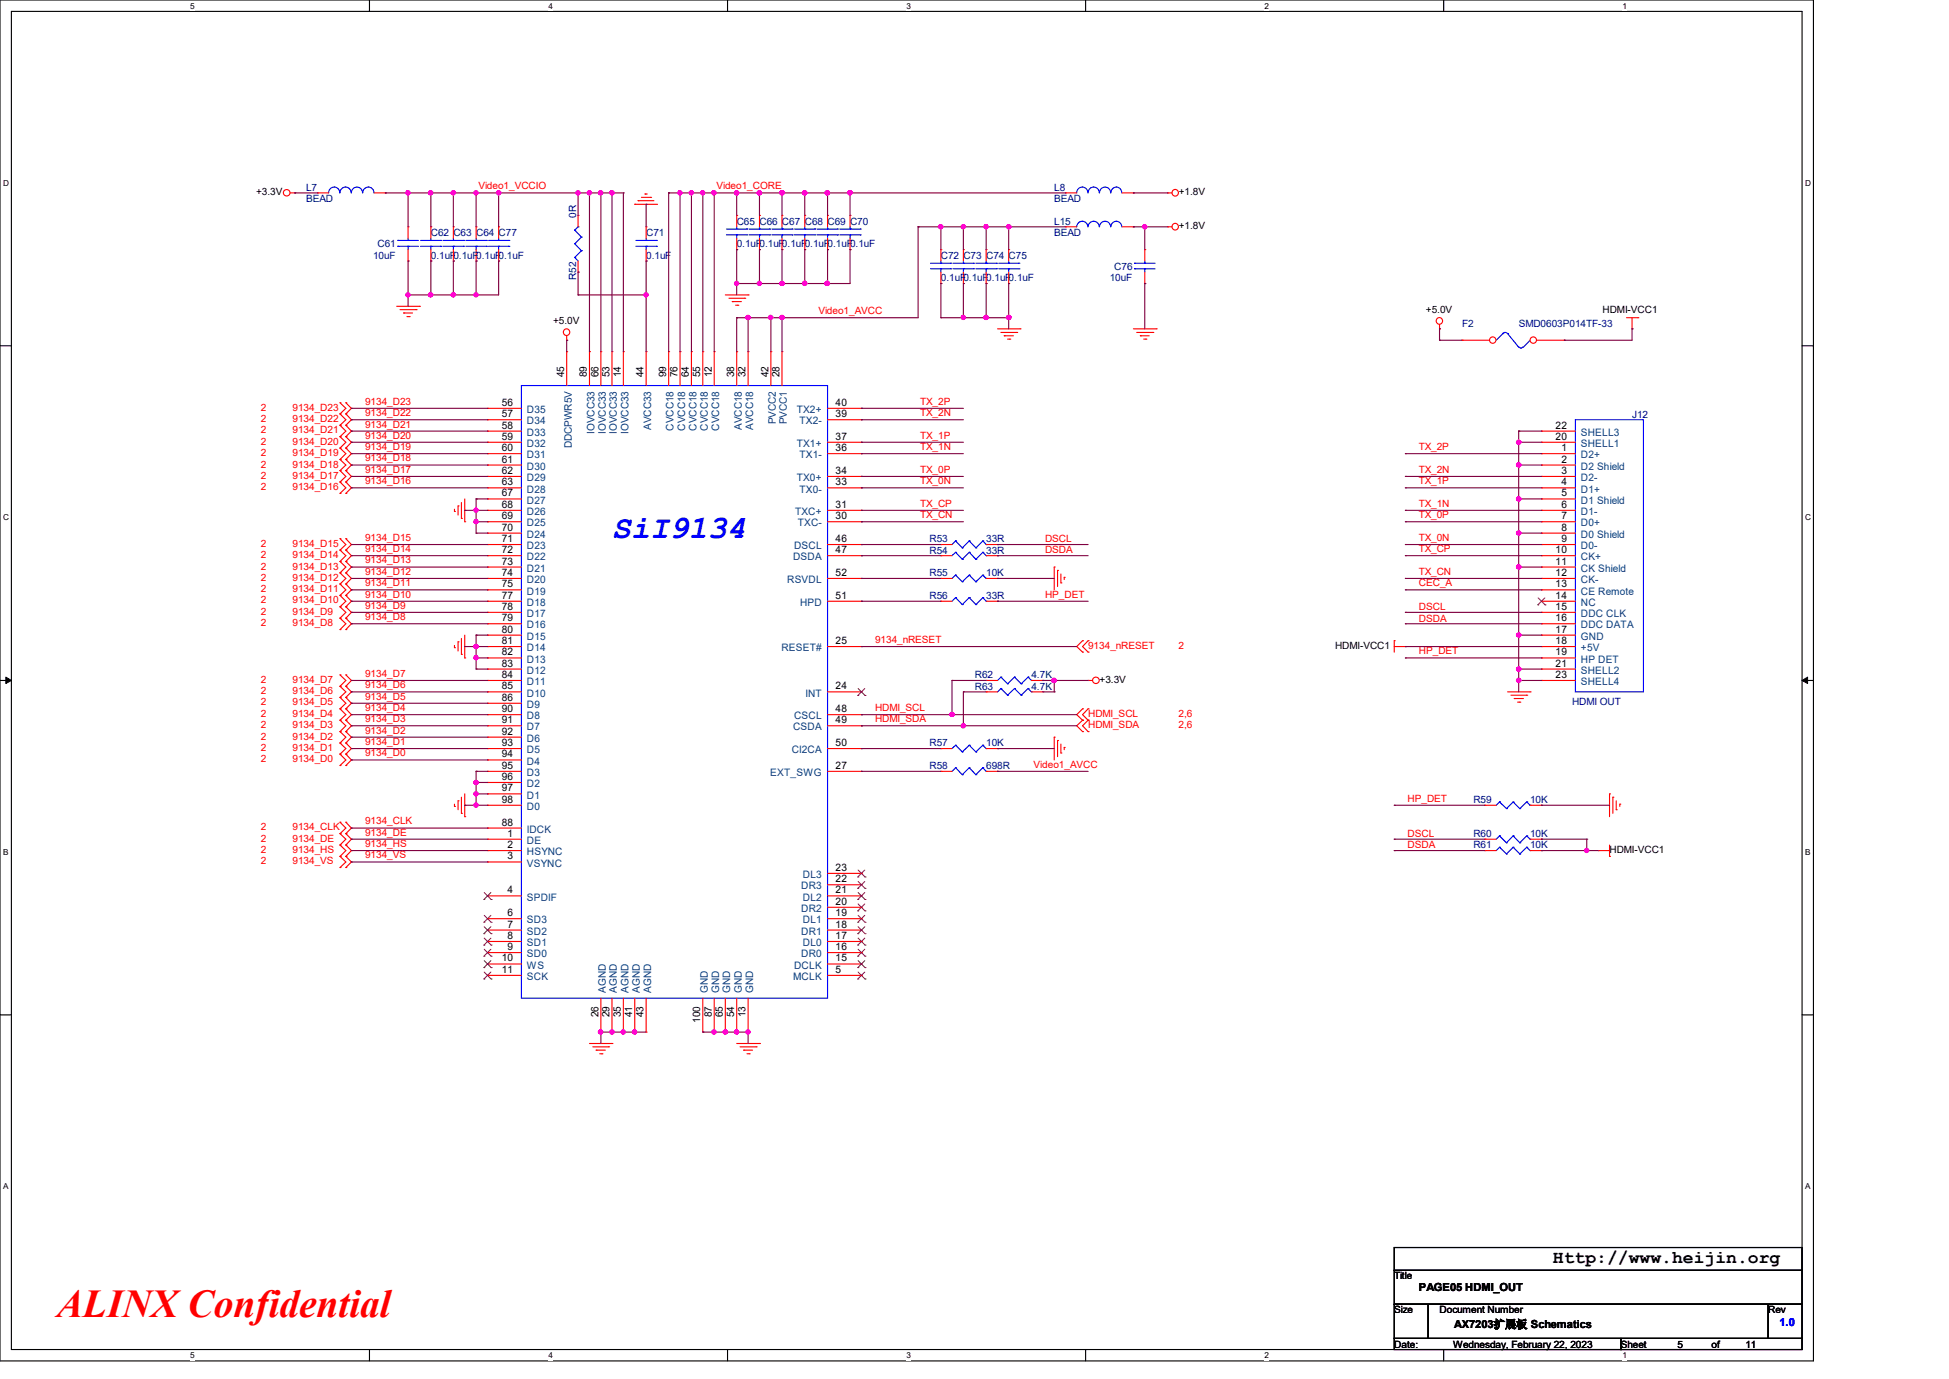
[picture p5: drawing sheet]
<svg xmlns="http://www.w3.org/2000/svg" width="297mm" height="210mm" viewBox="0 0 297 210" stroke-linecap="round" stroke-linejoin="round" font-family="sans-serif">
<defs><g id="words">
<text font-size="6" fill="#f00" x="8.6" y="200.6">ALINX Confidential</text>
<text font-size="5" fill="#00f" x="93.3" y="82">SiI9134</text>
<text font-size="2.8" x="236.6" y="192.3">Http://www.heijin.org</text>
<g font-size="1.7">
<text x="216.2" y="196.6">PAGE05 HDMI_OUT</text>
<text x="221.6" y="202.3">AX7203扩展板 Schematics</text>
</g>
<text font-size="1.7" fill="#00f" x="271.2" y="201.9">1.0</text>
<g font-size="1.6">
<text x="86" y="57.5" transform="rotate(-90 86 57.5)">45</text>
<text x="89.4" y="57.5" transform="rotate(-90 89.4 57.5)">89</text>
<text x="91.2" y="57.5" transform="rotate(-90 91.2 57.5)">66</text>
<text x="92.9" y="57.5" transform="rotate(-90 92.9 57.5)">53</text>
<text x="94.6" y="57.5" transform="rotate(-90 94.6 57.5)">14</text>
<text x="98.1" y="57.5" transform="rotate(-90 98.1 57.5)">44</text>
<text x="101.5" y="57.5" transform="rotate(-90 101.5 57.5)">99</text>
<text x="103.2" y="57.5" transform="rotate(-90 103.2 57.5)">76</text>
<text x="105" y="57.5" transform="rotate(-90 105 57.5)">64</text>
<text x="106.7" y="57.5" transform="rotate(-90 106.7 57.5)">55</text>
<text x="108.5" y="57.5" transform="rotate(-90 108.5 57.5)">12</text>
<text x="111.9" y="57.5" transform="rotate(-90 111.9 57.5)">38</text>
<text x="113.6" y="57.5" transform="rotate(-90 113.6 57.5)">32</text>
<text x="117.1" y="57.5" transform="rotate(-90 117.1 57.5)">42</text>
<text x="118.8" y="57.5" transform="rotate(-90 118.8 57.5)">28</text>
<text x="76.5" y="61.8">56</text>
<text x="76.5" y="63.5">57</text>
<text x="76.5" y="65.3">58</text>
<text x="127.3" y="61.8">40</text>
<text x="127.3" y="63.5">39</text>
<text x="237.1" y="65.3">22</text>
<text x="76.5" y="67">59</text>
<text x="76.5" y="68.7">60</text>
<text x="76.5" y="70.4">61</text>
<text x="127.3" y="67">37</text>
<text x="127.3" y="68.7">36</text>
<text x="237.1" y="67">20</text>
<text x="238" y="68.7">1</text>
<text x="238" y="70.4">2</text>
<text x="76.5" y="72.2">62</text>
<text x="76.5" y="73.9">63</text>
<text x="76.5" y="75.6">67</text>
<text x="76.5" y="77.3">68</text>
<text x="127.3" y="72.2">34</text>
<text x="127.3" y="73.9">33</text>
<text x="127.3" y="77.3">31</text>
<text x="238" y="72.2">3</text>
<text x="238" y="73.9">4</text>
<text x="238" y="75.6">5</text>
<text x="238" y="77.3">6</text>
<text x="76.5" y="79.1">69</text>
<text x="76.5" y="80.8">70</text>
<text x="76.5" y="82.5">71</text>
<text x="127.3" y="82.5">46</text>
<text x="127.3" y="79.1">30</text>
<text x="238" y="79.1">7</text>
<text x="238" y="80.8">8</text>
<text x="238" y="82.5">9</text>
<text x="76.5" y="84.2">72</text>
<text x="76.5" y="86">73</text>
<text x="76.5" y="87.7">74</text>
<text x="76.5" y="89.4">75</text>
<text x="127.3" y="84.2">47</text>
<text x="127.3" y="87.7">52</text>
<text x="237.1" y="84.2">10</text>
<text x="237.1" y="86">11</text>
<text x="237.1" y="87.7">12</text>
<text x="237.1" y="89.4">13</text>
<text x="76.5" y="91.2">77</text>
<text x="76.5" y="92.9">78</text>
<text x="76.5" y="94.6">79</text>
<text x="127.3" y="91.2">51</text>
<text x="237.1" y="91.2">14</text>
<text x="237.1" y="92.9">15</text>
<text x="237.1" y="94.6">16</text>
<text x="76.5" y="96.3">80</text>
<text x="76.5" y="98.1">81</text>
<text x="76.5" y="99.8">82</text>
<text x="76.5" y="101.5">83</text>
<text x="127.3" y="98.1">25</text>
<text x="237.1" y="101.5">21</text>
<text x="237.1" y="96.3">17</text>
<text x="237.1" y="98.1">18</text>
<text x="237.1" y="99.8">19</text>
<text x="76.5" y="103.2">84</text>
<text x="76.5" y="105">85</text>
<text x="76.5" y="106.7">86</text>
<text x="127.3" y="105">24</text>
<text x="237.1" y="103.2">23</text>
<text x="76.5" y="108.5">90</text>
<text x="76.5" y="110.1">91</text>
<text x="76.5" y="111.9">92</text>
<text x="76.5" y="113.6">93</text>
<text x="127.3" y="113.6">50</text>
<text x="127.3" y="110.1">49</text>
<text x="127.3" y="108.5">48</text>
<text x="76.5" y="115.4">94</text>
<text x="76.5" y="117.1">95</text>
<text x="76.5" y="118.8">96</text>
<text x="127.3" y="117.1">27</text>
<text x="76.5" y="125.7">88</text>
<text x="76.5" y="120.5">97</text>
<text x="76.5" y="122.3">98</text>
<text x="77.3" y="130.9">3</text>
<text x="77.3" y="129.2">2</text>
<text x="77.3" y="127.4">1</text>
<text x="77.3" y="136.1">4</text>
<text x="127.3" y="132.6">23</text>
<text x="127.3" y="134.4">22</text>
<text x="127.3" y="136.1">21</text>
<text x="127.3" y="137.8">20</text>
<text x="77.3" y="143">8</text>
<text x="77.3" y="141.3">7</text>
<text x="77.3" y="139.5">6</text>
<text x="127.3" y="139.5">19</text>
<text x="127.3" y="141.3">18</text>
<text x="127.3" y="143">17</text>
<text x="76.5" y="148.2">11</text>
<text x="76.5" y="146.4">10</text>
<text x="77.3" y="144.7">9</text>
<text x="127.3" y="144.7">16</text>
<text x="127.3" y="146.4">15</text>
<text x="127.3" y="148.2">5</text>
<text x="91.2" y="154.9" transform="rotate(-90 91.2 154.9)">26</text>
<text x="92.9" y="154.9" transform="rotate(-90 92.9 154.9)">29</text>
<text x="94.6" y="154.9" transform="rotate(-90 94.6 154.9)">35</text>
<text x="96.3" y="154.9" transform="rotate(-90 96.3 154.9)">41</text>
<text x="98.1" y="154.9" transform="rotate(-90 98.1 154.9)">43</text>
<text x="106.7" y="155.8" transform="rotate(-90 106.7 155.8)">100</text>
<text x="108.5" y="154.9" transform="rotate(-90 108.5 154.9)">87</text>
<text x="110.1" y="154.9" transform="rotate(-90 110.1 154.9)">65</text>
<text x="111.9" y="154.9" transform="rotate(-90 111.9 154.9)">54</text>
<text x="113.6" y="154.9" transform="rotate(-90 113.6 154.9)">13</text>
</g>
<g font-size="1.6" fill="#004080">
<text x="80.3" y="62.9">D35</text>
<text x="80.3" y="64.6">D34</text>
<text x="99.2" y="65.5" transform="rotate(-90 99.2 65.5)">AVCC33</text>
<text x="102.7" y="65.6" transform="rotate(-90 102.7 65.6)">CVCC18</text>
<text x="104.4" y="65.6" transform="rotate(-90 104.4 65.6)">CVCC18</text>
<text x="106.1" y="65.6" transform="rotate(-90 106.1 65.6)">CVCC18</text>
<text x="107.9" y="65.6" transform="rotate(-90 107.9 65.6)">CVCC18</text>
<text x="109.6" y="65.6" transform="rotate(-90 109.6 65.6)">CVCC18</text>
<text x="113" y="65.5" transform="rotate(-90 113 65.5)">AVCC18</text>
<text x="114.8" y="65.5" transform="rotate(-90 114.8 65.5)">AVCC18</text>
<text x="118.2" y="64.6" transform="rotate(-90 118.2 64.6)">PVCC2</text>
<text x="119.9" y="64.6" transform="rotate(-90 119.9 64.6)">PVCC1</text>
<text x="121.4" y="62.9">TX2+</text>
<text x="121.8" y="64.6">TX2-</text>
<text x="80.3" y="66.4">D33</text>
<text x="80.3" y="68.1">D32</text>
<text x="80.3" y="69.8">D31</text>
<text x="80.3" y="71.5">D30</text>
<text x="87.1" y="68.3" transform="rotate(-90 87.1 68.3)">DDCPWR5V</text>
<text x="90.6" y="66.1" transform="rotate(-90 90.6 66.1)">IOVCC33</text>
<text x="92.3" y="66.1" transform="rotate(-90 92.3 66.1)">IOVCC33</text>
<text x="94" y="66.1" transform="rotate(-90 94 66.1)">IOVCC33</text>
<text x="95.8" y="66.1" transform="rotate(-90 95.8 66.1)">IOVCC33</text>
<text x="121.4" y="68.1">TX1+</text>
<text x="121.8" y="69.8">TX1-</text>
<text x="240.9" y="68.1">SHELL1</text>
<text x="240.9" y="69.8">D2+</text>
<text x="240.9" y="71.5">D2 Shield</text>
<text x="240.9" y="66.4">SHELL3</text>
<text x="80.3" y="73.3">D29</text>
<text x="80.3" y="75">D28</text>
<text x="80.3" y="76.7">D27</text>
<text x="121.4" y="73.3">TX0+</text>
<text x="121.8" y="75">TX0-</text>
<text x="240.9" y="73.3">D2-</text>
<text x="240.9" y="75">D1+</text>
<text x="240.9" y="76.7">D1 Shield</text>
<text x="80.3" y="78.4">D26</text>
<text x="80.3" y="80.2">D25</text>
<text x="80.3" y="81.9">D24</text>
<text x="80.3" y="83.6">D23</text>
<text x="121" y="83.6">DSCL</text>
<text x="121.2" y="78.4">TXC+</text>
<text x="121.6" y="80.2">TXC-</text>
<text x="240.9" y="78.4">D1-</text>
<text x="240.9" y="80.2">D0+</text>
<text x="240.9" y="81.9">D0 Shield</text>
<text x="240.9" y="83.6">D0-</text>
<text x="80.3" y="85.3">D22</text>
<text x="80.3" y="87.1">D21</text>
<text x="80.3" y="88.8">D20</text>
<text x="120" y="88.8">RSVDL</text>
<text x="120.9" y="85.3">DSDA</text>
<text x="240.9" y="85.3">CK+</text>
<text x="240.9" y="87.1">CK Shield</text>
<text x="240.9" y="88.8">CK-</text>
<text x="80.3" y="90.5">D19</text>
<text x="80.3" y="92.3">D18</text>
<text x="80.3" y="94">D17</text>
<text x="80.3" y="95.7">D16</text>
<text x="121.9" y="92.3">HPD</text>
<text x="240.9" y="90.5">CE Remote</text>
<text x="240.9" y="92.3">NC</text>
<text x="240.9" y="94">DDC CLK</text>
<text x="240.9" y="95.7">DDC DATA</text>
<text x="80.3" y="97.4">D15</text>
<text x="80.3" y="99.2">D14</text>
<text x="80.3" y="100.9">D13</text>
<text x="119.1" y="99.2">RESET#</text>
<text x="240.9" y="97.4">GND</text>
<text x="240.9" y="99.2">+5V</text>
<text x="240.9" y="100.9">HP DET</text>
<text x="80.3" y="102.6">D12</text>
<text x="80.3" y="104.3">D11</text>
<text x="80.3" y="106.1">D10</text>
<text x="80.3" y="107.8">D9</text>
<text x="122.8" y="106.1">INT</text>
<text x="240.9" y="102.6">SHELL2</text>
<text x="240.9" y="104.3">SHELL4</text>
<text x="80.3" y="109.6">D8</text>
<text x="80.3" y="111.2">D7</text>
<text x="80.3" y="113">D6</text>
<text x="120.9" y="111.2">CSDA</text>
<text x="121" y="109.6">CSCL</text>
<text x="80.3" y="114.7">D5</text>
<text x="80.3" y="116.5">D4</text>
<text x="80.3" y="118.2">D3</text>
<text x="80.3" y="119.9">D2</text>
<text x="117.4" y="118.2">EXT_SWG</text>
<text x="120.6" y="114.7">CI2CA</text>
<text x="80.3" y="121.6">D1</text>
<text x="80.3" y="123.4">D0</text>
<text x="80.3" y="132">VSYNC</text>
<text x="80.3" y="130.3">HSYNC</text>
<text x="80.3" y="128.5">DE</text>
<text x="80.3" y="126.8">IDCK</text>
<text x="80.3" y="137.2">SPDIF</text>
<text x="122.1" y="135.5">DR3</text>
<text x="122.3" y="133.7">DL3</text>
<text x="122.3" y="137.2">DL2</text>
<text x="80.3" y="142.4">SD2</text>
<text x="80.3" y="140.6">SD3</text>
<text x="122.1" y="138.9">DR2</text>
<text x="122.1" y="142.4">DR1</text>
<text x="122.3" y="140.6">DL1</text>
<text x="80.3" y="149.3">SCK</text>
<text x="80.3" y="147.5">WS</text>
<text x="80.3" y="145.8">SD0</text>
<text x="80.3" y="144.1">SD1</text>
<text x="120.9" y="149.3">MCLK</text>
<text x="121" y="147.5">DCLK</text>
<text x="122.1" y="145.8">DR0</text>
<text x="122.3" y="144.1">DL0</text>
<text x="92.3" y="151.2" transform="rotate(-90 92.3 151.2)">AGND</text>
<text x="94" y="151.2" transform="rotate(-90 94 151.2)">AGND</text>
<text x="95.8" y="151.2" transform="rotate(-90 95.8 151.2)">AGND</text>
<text x="97.5" y="151.2" transform="rotate(-90 97.5 151.2)">AGND</text>
<text x="99.2" y="151.2" transform="rotate(-90 99.2 151.2)">AGND</text>
<text x="107.9" y="151.2" transform="rotate(-90 107.9 151.2)">GND</text>
<text x="109.6" y="151.2" transform="rotate(-90 109.6 151.2)">GND</text>
<text x="111.3" y="151.2" transform="rotate(-90 111.3 151.2)">GND</text>
<text x="113" y="151.2" transform="rotate(-90 113 151.2)">GND</text>
<text x="114.8" y="151.2" transform="rotate(-90 114.8 151.2)">GND</text>
</g>
<g font-size="1.5">
<text x="39" y="29.7">+3.3V</text>
<text x="179.6" y="29.7">+1.8V</text>
<text x="179.6" y="34.9">+1.8V</text>
<text x="217.3" y="47.7">+5.0V</text>
<text x="244.2" y="47.7">HDMI-VCC1</text>
<text x="84.3" y="49.4">+5.0V</text>
<text x="203.5" y="98.8">HDMI-VCC1</text>
<text x="167.6" y="104">+3.3V</text>
<text x="245.3" y="129.9">HDMI-VCC1</text>
<text x="212.5" y="194.9">Title</text>
<text x="212.5" y="200">Size</text>
<text x="219.4" y="200">Document Number</text>
<text x="269.4" y="200">Rev</text>
<text x="212.5" y="205.2">Date:</text>
<text x="221.4" y="205.2">Wednesday, February 22, 2023</text>
<text x="247" y="205.2">Sheet</text>
<text x="255.6" y="205.2">5</text>
<text x="260.8" y="205.2">of</text>
<text x="266" y="205.2">11</text>
</g>
<g font-size="1.5" fill="#000080">
<text x="46.7" y="29">L7</text>
<text x="160.7" y="29">L8</text>
<text x="46.7" y="30.8">BEAD</text>
<text x="65.7" y="35.9">C62 C63 C64 C77</text>
<text x="87.8" y="33.2" transform="rotate(-90 87.8 33.2)">0R</text>
<text x="98.5" y="35.9">C71</text>
<text x="112.3" y="34.2">C65 C66 C67 C68 C69 C70</text>
<text x="160.7" y="34.2">L15</text>
<text x="160.7" y="35.9">BEAD</text>
<text x="160.7" y="30.8">BEAD</text>
<text x="56.9" y="39.4">10uF</text>
<text x="57.5" y="37.7">C61</text>
<text x="65.7" y="39.4">0.1uF0.1uF0.1uF0.1uF</text>
<text x="98.5" y="39.4">0.1uF</text>
<text x="112.3" y="37.7">0.1uF0.1uF0.1uF0.1uF0.1uF0.1uF</text>
<text x="143.4" y="39.4">C72 C73 C74 C75</text>
<text x="169.8" y="41.1">C76</text>
<text x="87.8" y="42.7" transform="rotate(-90 87.8 42.7)">R52</text>
<text x="143.4" y="42.8">0.1uF0.1uF0.1uF0.1uF</text>
<text x="169.1" y="42.8">10uF</text>
<text x="222.8" y="49.8">F2</text>
<text x="231.4" y="49.8">SMD0603P014TF-33</text>
<text x="248.7" y="63.6">J12</text>
<text x="141.6" y="82.6">R53</text>
<text x="150.3" y="82.6">33R</text>
<text x="141.6" y="87.8">R55</text>
<text x="141.6" y="84.3">R54</text>
<text x="150.3" y="87.8">10K</text>
<text x="150.3" y="84.3">33R</text>
<text x="141.6" y="91.2">R56</text>
<text x="150.3" y="91.2">33R</text>
<text x="148.5" y="103.3">R62</text>
<text x="148.5" y="105">R63</text>
<text x="157.2" y="103.3">4.7K</text>
<text x="157.2" y="105">4.7K</text>
<text x="239.6" y="107.4">HDMI OUT</text>
<text x="141.6" y="113.7">R57</text>
<text x="150.3" y="113.7">10K</text>
<text x="141.6" y="117.1">R58</text>
<text x="150.3" y="117.1">698R</text>
<text x="224.5" y="122.3">R59</text>
<text x="233.2" y="122.3">10K</text>
<text x="224.5" y="127.5">R60</text>
<text x="224.5" y="129.2">R61</text>
<text x="233.2" y="127.5">10K</text>
<text x="233.2" y="129.2">10K</text>
</g>
<g font-size="1.5" fill="#f00">
<text x="72.9" y="28.8">Video1_VCCIO</text>
<text x="109.2" y="28.8">Video1_CORE</text>
<text x="124.7" y="47.8">Video1_AVCC</text>
<text x="39.8" y="62.6">2</text>
<text x="39.8" y="64.3">2</text>
<text x="39.8" y="66">2</text>
<text x="44.6" y="62.6">9134_D23</text>
<text x="44.6" y="64.3">9134_D22</text>
<text x="44.6" y="66">9134_D21</text>
<text x="55.6" y="65.1">9134_D21</text>
<text x="55.6" y="61.6">9134_D23</text>
<text x="55.6" y="63.4">9134_D22</text>
<text x="140.2" y="61.6">TX_2P</text>
<text x="140.2" y="63.4">TX_2N</text>
<text x="39.8" y="67.7">2</text>
<text x="39.8" y="69.5">2</text>
<text x="39.8" y="71.2">2</text>
<text x="44.6" y="67.7">9134_D20</text>
<text x="44.6" y="69.5">9134_D19</text>
<text x="44.6" y="71.2">9134_D18</text>
<text x="55.6" y="66.8">9134_D20</text>
<text x="55.6" y="70.3">9134_D18</text>
<text x="55.6" y="68.5">9134_D19</text>
<text x="140.2" y="66.8">TX_1P</text>
<text x="140.2" y="68.5">TX_1N</text>
<text x="216.2" y="68.5">TX_2P</text>
<text x="39.8" y="72.9">2</text>
<text x="39.8" y="74.6">2</text>
<text x="44.6" y="72.9">9134_D17</text>
<text x="44.6" y="74.6">9134_D16</text>
<text x="55.6" y="72">9134_D17</text>
<text x="55.6" y="73.7">9134_D16</text>
<text x="140.2" y="72">TX_0P</text>
<text x="140.2" y="73.7">TX_0N</text>
<text x="140.2" y="77.2">TX_CP</text>
<text x="216.2" y="72">TX_2N</text>
<text x="216.2" y="73.7">TX_1P</text>
<text x="216.2" y="77.2">TX_1N</text>
<text x="39.8" y="83.3">2</text>
<text x="44.6" y="83.3">9134_D15</text>
<text x="55.6" y="82.4">9134_D15</text>
<text x="140.2" y="78.9">TX_CN</text>
<text x="159.3" y="82.6">DSCL</text>
<text x="216.2" y="78.9">TX_0P</text>
<text x="216.2" y="82.4">TX_0N</text>
<text x="39.8" y="85">2</text>
<text x="39.8" y="86.7">2</text>
<text x="39.8" y="88.5">2</text>
<text x="44.6" y="85">9134_D14</text>
<text x="44.6" y="86.7">9134_D13</text>
<text x="44.6" y="88.5">9134_D12</text>
<text x="55.6" y="85.8">9134_D13</text>
<text x="55.6" y="87.5">9134_D12</text>
<text x="55.6" y="89.3">9134_D11</text>
<text x="55.6" y="84.1">9134_D14</text>
<text x="159.3" y="84.3">DSDA</text>
<text x="216.2" y="84.1">TX_CP</text>
<text x="216.2" y="87.5">TX_CN</text>
<text x="216.2" y="89.3">CEC_A</text>
<text x="39.8" y="90.2">2</text>
<text x="39.8" y="91.9">2</text>
<text x="39.8" y="93.6">2</text>
<text x="39.8" y="95.4">2</text>
<text x="44.6" y="90.2">9134_D11</text>
<text x="44.6" y="91.9">9134_D10</text>
<text x="44.6" y="93.6">9134_D9</text>
<text x="44.6" y="95.4">9134_D8</text>
<text x="55.6" y="92.7">9134_D9</text>
<text x="55.6" y="94.4">9134_D8</text>
<text x="55.6" y="91">9134_D10</text>
<text x="159.3" y="91">HP_DET</text>
<text x="216.2" y="92.9">DSCL</text>
<text x="216.2" y="94.7">DSDA</text>
<text x="133.3" y="97.9">9134_nRESET</text>
<text x="165.8" y="98.8">9134_nRESET</text>
<text x="179.6" y="98.8">2</text>
<text x="216.2" y="99.7">HP_DET</text>
<text x="39.8" y="104">2</text>
<text x="39.8" y="105.7">2</text>
<text x="39.8" y="107.4">2</text>
<text x="44.6" y="104">9134_D7</text>
<text x="44.6" y="105.7">9134_D6</text>
<text x="44.6" y="107.4">9134_D5</text>
<text x="55.6" y="106.6">9134_D5</text>
<text x="55.6" y="103.1">9134_D7</text>
<text x="55.6" y="104.8">9134_D6</text>
<text x="39.8" y="109.2">2</text>
<text x="39.8" y="110.9">2</text>
<text x="39.8" y="112.6">2</text>
<text x="44.6" y="109.2">9134_D4</text>
<text x="44.6" y="110.9">9134_D3</text>
<text x="44.6" y="112.6">9134_D2</text>
<text x="55.6" y="108.3">9134_D4</text>
<text x="55.6" y="113.5">9134_D1</text>
<text x="55.6" y="111.7">9134_D2</text>
<text x="55.6" y="110">9134_D3</text>
<text x="133.3" y="108.3">HDMI_SCL</text>
<text x="133.3" y="110">HDMI_SDA</text>
<text x="165.8" y="110.9">HDMI_SDA</text>
<text x="165.8" y="109.2">HDMI_SCL</text>
<text x="179.6" y="110.9">2,6</text>
<text x="179.6" y="109.2">2,6</text>
<text x="39.8" y="114.4">2</text>
<text x="39.8" y="116.1">2</text>
<text x="44.6" y="114.4">9134_D1</text>
<text x="44.6" y="116.1">9134_D0</text>
<text x="55.6" y="115.2">9134_D0</text>
<text x="157.5" y="116.9">Video1_AVCC</text>
<text x="55.6" y="125.6">9134_CLK</text>
<text x="214.5" y="122.1">HP_DET</text>
<text x="39.8" y="129.9">2</text>
<text x="39.8" y="131.7">2</text>
<text x="39.8" y="128.2">2</text>
<text x="39.8" y="126.4">2</text>
<text x="44.6" y="129.9">9134_HS</text>
<text x="44.6" y="131.7">9134_VS</text>
<text x="44.6" y="128.2">9134_DE</text>
<text x="44.6" y="126.4">9134_CLK</text>
<text x="55.6" y="127.3">9134_DE</text>
<text x="55.6" y="129">9134_HS</text>
<text x="55.6" y="130.7">9134_VS</text>
<text x="214.5" y="127.5">DSCL</text>
<text x="214.5" y="129.2">DSDA</text>
</g>
<g font-size="1.3">
<text x="29" y="1.4">5</text>
<text x="83.6" y="1.4">4</text>
<text x="138.1" y="1.4">3</text>
<text x="192.7" y="1.4">2</text>
<text x="247.3" y="1.4">1</text>
<text x=".5" y="28.3">D</text>
<text x="275.1" y="28.3">D</text>
<text x=".5" y="79.2">C</text>
<text x="275.1" y="79.2">C</text>
<text x=".5" y="130.2">B</text>
<text x="275.1" y="130.2">B</text>
<text x=".5" y="181.1">A</text>
<text x="275.1" y="181.1">A</text>
<text x="29" y="206.9">5</text>
<text x="83.6" y="206.9">4</text>
<text x="138.1" y="206.9">3</text>
<text x="192.7" y="206.9">2</text>
<text x="247.3" y="206.9">1</text>
</g>
</g></defs>
<path d="M0 0h276.4v207.3h-276.4zM1.7 1.7h272.9v203.8h-272.9z" fill="none" stroke="#000" stroke-width=".17"/>
<g fill="#fff">
<path d="M29 .2h.7v1.4h-.7z"/>
<path d="M29 205.7h.7v1.4h-.7z"/>
</g>
<path d="M56.3 0v1.7M56.3 205.5v1.8" fill="none" stroke="#000" stroke-width=".17"/>
<g fill="#fff">
<path d="M83.6 .2h.6v1.4h-.6z"/>
<path d="M83.6 205.7h.6v1.4h-.6z"/>
</g>
<path d="M110.9 0v1.7M110.9 205.5v1.8" fill="none" stroke="#000" stroke-width=".17"/>
<g fill="#fff">
<path d="M138.1 .2h.7v1.4h-.7z"/>
<path d="M138.1 205.7h.7v1.4h-.7z"/>
</g>
<path d="M165.4 0v1.7M165.4 205.5v1.8" fill="none" stroke="#000" stroke-width=".17"/>
<g fill="#fff">
<path d="M192.7 .2h.7v1.4h-.7z"/>
<path d="M192.7 205.7h.7v1.4h-.7z"/>
</g>
<path d="M220 0v1.7M220 205.5v1.8" fill="none" stroke="#000" stroke-width=".17"/>
<g fill="#fff">
<path d="M247.3 .2h.6v1.4h-.6z"/>
<path d="M247.3 205.7h.6v1.4h-.6z"/>
<path d="M.5 27.2h.9v1.4h-.9z"/>
<path d="M275.1 27.2h.9v1.4h-.9z"/>
<path d="M.5 78.1h.9v1.4h-.9z"/>
<path d="M275.1 78.1h.9v1.4h-.9z"/>
</g>
<path d="M0 52.7h1.7M274.6 52.7h1.8" fill="none" stroke="#000" stroke-width=".17"/>
<g fill="#fff">
<path d="M.5 129.1h.8v1.4h-.8z"/>
<path d="M275.1 129.1h.8v1.4h-.8z"/>
</g>
<path d="M0 103.6h1.7M274.6 103.6h1.8" fill="none" stroke="#000" stroke-width=".17"/>
<path d="M.9 103.1l.8 .5-.8 .5zM274.6 103.6l.9-.5v1z" fill="#000" stroke="#000" stroke-width=".15"/>
<g fill="#fff">
<path d="M.5 180h.8v1.4h-.8z"/>
<path d="M275.1 180h.8v1.4h-.8z"/>
</g>
<path d="M0 154.6h1.7M274.6 154.6h1.8M212.5 190h62.1v3.5h-62.1zM212.5 193.5h62.1v5.1h-62.1zM212.5 198.6h5.1v5.2h-5.1zM217.6 198.6h51.9v5.2h-51.9zM269.5 198.6h5.1v5.2h-5.1zM212.5 203.8h34.5v1.7h-34.5zM247 203.8h27.6v1.7h-27.6z" fill="none" stroke="#000" stroke-width=".17"/>
<g fill="none" stroke="#f00" stroke-width=".17">
<path d="M44.2 29.4h.7M44.9 29.4h.1M72.6 34.5h.1M72.6 39.8h.1M72.6 34.5v1.8M72.6 38v1.8M96.7 31.1h.1M96.7 31.1h3.5M97.2 30.6h.1M97.2 30.6h2.5M97.7 30.1h1.4M98.3 29.5h.1"/>
<path d="M98.3 29.5h.3M99.1 30.1h.1M146.8 38h.1M146.8 38v1.8M162.3 34.5h.1M162.3 34.5h1.8M171 34.5h1.7M172.7 34.5h.1M177.9 29.4h.1M177.9 34.5h.1M177.9 29.4h.7M177.9 34.5h.7"/>
<path d="M60.5 46.7h3.4M61 47.2h2.4M61.5 47.7h.1M61.5 47.7h1.4M62 48.2h.4M62.4 48.2h.1M63.4 47.2h.1M63.9 46.7h.1M86.4 51.8h.1M86.4 51.1v.7M110.5 44.9h3.5M111.1 45.4h2.4"/>
<path d="M111.6 45.9h.1M111.6 45.9h1.4M112.1 46.5h.3M112.4 46.5h.1M113.5 45.4h.1M114 44.9h.1M146.8 43.2h.1M146.8 41.4v1.8M152 50.1h3.4M152.5 50.6h2.4M153 51.1h.1M153 51.1h1.4"/>
<path d="M153.5 51.6h.4M153.9 51.6h.1M154.9 50.6h.1M155.4 50.1h.1M172.7 50.1h3.5M173.2 50.6h2.5M173.8 51.1h.1M173.8 51.1h1.3M174.3 51.6h.3M174.6 51.6h.1M175.7 50.6h.1M176.2 50.1h.1"/>
<path d="M219.4 50.1h.1M219.4 49.4v.7M247.9 48.4h1.7M248.7 50.1h.1M248.7 48.4v1.7M249.6 48.4h.1M51.8 61.3h.1M51.8 63h.1M51.8 64.8h.1M51.8 66.5h.1M51.8 68.2h.1M51.8 70h.1"/>
<path d="M51.8 71.7h.1M51.8 73.4h.1M51.8 75.1h.1M51.8 61.3l.9 .9-.9 .8M51.8 63l.9 .9-.9 .9M51.8 64.8l.9 .9-.9 .8M51.8 66.5l.9 .9-.9 .8M51.8 68.2l.9 .9-.9 .9M51.8 70l.9 .8-.9 .9M51.8 71.7l.9 .9-.9 .8M51.8 73.4l.9 .9-.9 .8M52.7 63h.1"/>
<path d="M52.7 61.3h.1M52.7 64.8h.1M52.7 66.5h.1M52.7 68.2h.1M52.7 70h.1M52.7 71.7h.1M52.7 73.4h.1M52.7 75.1h.1M52.7 61.3l.9 .9-.9 .8M52.7 63l.9 .9-.9 .9M52.7 64.8l.9 .9-.9 .8M52.7 66.5l.9 .9-.9 .8"/>
<path d="M52.7 68.2l.9 .9-.9 .9M52.7 70l.9 .8-.9 .9M52.7 71.7l.9 .9-.9 .8M52.7 73.4l.9 .9-.9 .8M69.3 77.9h.1M69.3 77.6v.3M69.8 77h.1M69.8 77v1.4M70.3 79h.1M70.3 76.5v2.5M70.8 79.5h.1M70.8 76v3.5"/>
<path d="M51.8 82h.1M51.8 83.8h.1M51.8 85.5h.1M51.8 87.2h.1M51.8 88.9h.1M51.8 90.7h.1M51.8 92.4h.1M51.8 94.1h.1M51.8 95.9h.1M51.8 82l.9 .9-.9 .9M51.8 83.8l.9 .8-.9 .9M51.8 85.5l.9 .9-.9 .8"/>
<path d="M51.8 87.2l.9 .9-.9 .8M51.8 88.9l.9 .9-.9 .9M51.8 90.7l.9 .9-.9 .8M51.8 92.4l.9 .9-.9 .8M51.8 94.1l.9 .9-.9 .9M52.7 83.8h.1M52.7 82h.1M52.7 85.5h.1M52.7 87.2h.1M52.7 88.9h.1M52.7 90.7h.1M52.7 92.4h.1"/>
<path d="M52.7 94.1h.1M52.7 95.9h.1M52.7 82l.9 .9-.9 .9M52.7 83.8l.9 .8-.9 .9M52.7 85.5l.9 .9-.9 .8M52.7 87.2l.9 .9-.9 .8M52.7 88.9l.9 .9-.9 .9M52.7 90.7l.9 .9-.9 .8M52.7 92.4l.9 .9-.9 .8M52.7 94.1l.9 .9-.9 .9M69.3 98.6h.1M69.3 98.3v.3"/>
<path d="M69.8 97.7h.1M69.8 97.7v1.4M70.3 99.7h.1M70.3 97.2v2.5M70.8 96.7v3.5M160.7 86.4h.1M160.7 86.4v3.4M161.2 86.9h.1M161.2 86.9v2.4M161.7 88.8h.1M161.7 87.4v1.4M162.2 87.9h.1"/>
<path d="M162.2 87.9v.4M165 99.3h.1M165 97.6h.1M165 97.6l-.9 .9 .9 .8M165.8 97.6h.1M165.8 99.3h.1M165.8 97.6l-.8 .9 .8 .8M212.5 97.6h.1M212.5 98.5h1.7M212.5 97.6v1.7M214.2 98.5h.1M51.8 102.8h.1"/>
<path d="M51.8 104.5h.1M51.8 106.2h.1M51.8 107.9h.1M51.8 109.7h.1M51.8 111.4h.1M51.8 113.2h.1M51.8 114.9h.1M51.8 116.6h.1M51.8 102.8l.9 .8-.9 .9M51.8 104.5l.9 .9-.9 .8M51.8 106.2l.9 .9-.9 .8M51.8 107.9l.9 .9-.9 .9"/>
<path d="M51.8 109.7l.9 .8-.9 .9M51.8 111.4l.9 .9-.9 .9M51.8 113.2l.9 .8-.9 .9M51.8 114.9l.9 .8-.9 .9M52.7 104.5h.1M52.7 102.8h.1M52.7 106.2h.1M52.7 107.9h.1M52.7 109.7h.1M52.7 111.4h.1M52.7 113.2h.1M52.7 114.9h.1"/>
<path d="M52.7 116.6h.1M52.7 102.8l.9 .8-.9 .9M52.7 104.5l.9 .9-.9 .8M52.7 106.2l.9 .9-.9 .8M52.7 107.9l.9 .9-.9 .9M52.7 109.7l.9 .8-.9 .9M52.7 111.4l.9 .9-.9 .9M52.7 113.2l.9 .8-.9 .9M52.7 114.9l.9 .8-.9 .9M70.8 100.2h.1M160.7 112.3h.1M160.7 112.3v3.4"/>
<path d="M161.2 112.8h.1M161.2 112.8v2.4M161.7 114.7h.1M161.7 113.3v1.4M162.2 113.8h.1M162.2 113.8v.4M165 111.4h.1M165 109.7h.1M165 107.9h.1M165 109.7l-.9 .8 .9 .9M165 107.9l-.9 .9 .9 .9M165.8 103.6h.1"/>
<path d="M165.8 109.7h.1M165.8 111.4h.1M165.8 107.9h.1M165.8 103.6h.7M165.8 109.7l-.8 .8 .8 .9M165.8 107.9l-.8 .9 .8 .9M229.7 105.4h3.5M230.3 105.9h2.4M230.8 106.4h.1M230.8 106.4h1.4M231.3 106.9h.3M231.6 106.9h.1"/>
<path d="M232.7 105.9h.1M233.2 105.4h.1M51.8 128.7h.1M51.8 130.4h.1M51.8 132.1h.1M51.8 127h.1M51.8 125.2h.1M51.8 128.7l.9 .8-.9 .9M51.8 130.4l.9 .9-.9 .8M51.8 127l.9 .8-.9 .9M51.8 125.2l.9 .9-.9 .9M52.7 130.4h.1"/>
<path d="M52.7 128.7h.1M52.7 132.1h.1M52.7 127h.1M52.7 125.2h.1M52.7 128.7l.9 .8-.9 .9M52.7 130.4l.9 .9-.9 .8M52.7 127l.9 .8-.9 .9M52.7 125.2l.9 .9-.9 .9M69.3 122.8h.1M69.3 122.5v.3M69.8 122h.1M69.8 122v1.3"/>
<path d="M70.3 123.9h.1M70.3 121.4v2.5M70.8 124.4h.1M70.8 120.9v3.5M243.5 129.5h.1M243.5 129.5h1.8M245.3 120.9h.1M245.3 130.4h.1M245.3 120.9v3.5M245.3 128.7v1.7M245.8 121.4h.1M245.8 121.4v2.5"/>
<path d="M246.3 123.3h.1M246.3 122v1.3M246.8 122.5h.1M246.8 122.5v.3M89.8 158.9h3.5M90.3 159.4h2.5M90.8 159.9h.1M90.8 159.9h1.4M92.8 159.4h.1M93.3 158.9h.1M112.3 158.9h3.4M112.8 159.4h2.4"/>
<path d="M113.3 159.9h.1M113.3 159.9h1.4M115.2 159.4h.1M115.7 158.9h.1M91.4 160.5h.3M91.7 160.5h.1M113.8 160.5h.4M114.2 160.5h.1"/>
<circle cx="43.7" cy="29.4" r=".5"/>
<circle cx="179.1" cy="29.4" r=".5"/>
<circle cx="179.1" cy="34.5" r=".5"/>
<circle cx="86.3" cy="50.6" r=".5"/>
<circle cx="219.3" cy="48.9" r=".5"/>
<circle cx="167" cy="103.6" r=".5"/>
</g>
<g fill="none" stroke="#00f" stroke-width=".17">
<path d="M71 37.5h3.1M71 36.6h3.1M72.6 36.6h.1M72.6 37.5h.1M72.6 36.3v.3M72.6 37.5v.5M74.1 37.5h.1M74.1 36.6h.1M146.8 39.8v.3M164.1 34.5a.85 .85 0 0 1 .8-.8 .85 .85 0 0 1 .9 .8M165.8 34.5a.85 .85 0 0 1 .9-.8 .85 .85 0 0 1 .8 .8M167.6 34.5a.85 .85 0 0 1 .8-.8 .85 .85 0 0 1 .8 .8"/>
<path d="M169.3 34.5a.83 .83 0 0 1 .8-.8 .83 .83 0 0 1 .8 .8M145.2 40.9h3.2M145.2 40.1h3.2M146.8 40.1h.1M146.8 40.9h.1M146.8 40.9v.5M148.4 40.9h.1M148.4 40.1h.1M229 50.8a.52 .52 0 0 1 .7 0M229 50.8h.1M229 50.8l-1 1M229.7 50.8h.1"/>
<path d="M229.7 50.8l1.7 2.1M232.1 52.8l-.3 .2-.3-.2M233.2 51.8h.1M233.2 51.8l-1 1.1"/>
</g>
<circle cx="227.5" cy="51.8" r=".49" fill="#fff" stroke="#f00" stroke-width=".17"/>
<path d="M222.8 51.8h.1M222.8 51.8h4.2" fill="none" stroke="#f00" stroke-width=".17"/>
<circle cx="233.7" cy="51.8" r=".49" fill="#fff" stroke="#f00" stroke-width=".17"/>
<g fill="none" stroke="#f00" stroke-width=".17">
<path d="M48.4 29.4h.1M48.4 29.4h1.7M57 29.4h1.7M58.7 29.4h.1M62.2 34.5h.1M62.2 39.8h.1M62.2 34.5v1.8M62.2 38v1.8M65.7 34.5h.1M65.7 39.8h.1M65.7 34.5v1.8M65.7 38v1.8"/>
<path d="M69.1 34.5h.1M69.1 39.8h.1M69.1 34.5v1.8M69.1 38v1.8M76 34.5h.1M76 39.8h.1M76 34.5v1.8M76 38v1.8M88.1 32.8h.1M88.1 32.8v1.7M88.1 39.8v1.6M98.5 34.5h.1"/>
<path d="M98.5 39.8h.1M98.5 34.5v1.8M98.5 38v1.8M112.3 32.8h.1M112.3 38h.1M112.3 32.8v1.7M112.3 36.3v1.7M115.7 32.8h.1M115.7 38h.1M115.7 32.8v1.7M115.7 36.3v1.7M119.2 32.8h.1"/>
<path d="M119.2 38h.1M119.2 32.8v1.7M119.2 36.3v1.7M122.6 32.8h.1M122.6 38h.1M122.6 32.8v1.7M122.6 36.3v1.7M126.1 32.8h.1M126.1 38h.1M126.1 32.8v1.7M126.1 36.3v1.7M129.5 32.8h.1"/>
<path d="M129.5 38h.1M129.5 32.8v1.7M129.5 36.3v1.7M143.4 38h.1M143.4 38v1.8M150.3 38h.1M150.3 38v1.8M153.7 38h.1M153.7 38v1.8M162.3 29.4h.1M162.3 29.4h1.8M171 29.4h1.7"/>
<path d="M172.7 29.4h.1M174.5 38h.1M174.5 38v1.8M86.4 53.6h.1M86.4 53.6v5.1M88.1 41.4h.1M89.8 53.6h.1M89.8 53.6v5.1M91.6 53.6h.1M91.6 53.6v5.1M93.3 53.6h.1M93.3 53.6v5.1"/>
<path d="M95 53.6h.1M95 53.6v5.1M98.5 53.6h.1M98.5 53.6v5.1M101.9 53.6h.1M101.9 53.6v5.1M103.6 53.6h.1M103.6 53.6v5.1M105.4 53.6h.1M105.4 53.6v5.1M107.1 53.6h.1M107.1 53.6v5.1"/>
<path d="M108.8 53.6h.1M108.8 53.6v5.1M112.3 53.6h.1M112.3 53.6v5.1M114 53.6h.1M114 53.6v5.1M117.5 53.6h.1M117.5 53.6v5.1M119.2 53.6h.1M119.2 53.6v5.1M143.4 43.2h.1M143.4 41.4v1.8"/>
<path d="M150.3 43.2h.1M150.3 41.4v1.8M153.7 43.2h.1M153.7 41.4v1.8M174.5 43.2h.1M174.5 41.4v1.8M234.2 51.8h4.2M238.4 51.8h.1M74.3 62.2h.1M74.3 63.9h.1M74.3 65.7h.1M74.3 67.4h.1"/>
<path d="M74.3 69.1h.1M74.3 70.8h.1M74.3 72.6h.1M74.3 74.3h.1M74.3 76h.1M74.3 77.7h.1M74.3 79.5h.1M74.3 62.2h5.2M74.3 63.9h5.2M74.3 67.4h5.2M74.3 69.1h5.2M74.3 72.6h5.2"/>
<path d="M74.3 74.3h5.2M74.3 77.7h5.2M74.3 79.5h5.2M74.3 65.7h5.2M74.3 70.8h5.2M74.3 76h5.2M126.1 62.2h5.2M126.1 63.9h5.2M126.1 67.4h5.2M126.1 69.1h5.2M126.1 72.6h5.2M126.1 74.3h5.2"/>
<path d="M126.1 77.7h5.2M126.1 79.5h5.2M131.3 62.2h.1M131.3 63.9h.1M131.3 67.4h.1M131.3 69.1h.1M131.3 72.6h.1M131.3 74.3h.1M131.3 77.7h.1M131.3 79.5h.1M234.9 67.4h.1M234.9 69.1h.1"/>
<path d="M234.9 70.8h.1M234.9 72.6h.1M234.9 74.3h.1M234.9 76h.1M234.9 77.7h.1M234.9 79.5h.1M234.9 65.7h.1M234.9 67.4h5.2M234.9 69.1h5.2M234.9 72.6h5.2M234.9 74.3h5.2M234.9 77.7h5.2"/>
<path d="M234.9 79.5h5.2M234.9 65.7h5.2M234.9 70.8h5.2M234.9 76h5.2M74.3 81.2h.1M74.3 82.9h.1M74.3 84.6h.1M74.3 86.4h.1M74.3 88.1h.1M74.3 89.8h.1M74.3 91.6h.1M74.3 93.3h.1"/>
<path d="M74.3 95h.1M74.3 96.7h.1M74.3 98.5h.1M74.3 98.5h5.2M74.3 84.6h5.2M74.3 82.9h5.2M74.3 91.6h5.2M74.3 88.1h5.2M74.3 81.2h5.2M74.3 86.4h5.2M74.3 89.8h5.2M74.3 93.3h5.2"/>
<path d="M74.3 95h5.2M74.3 96.7h5.2M126.1 98.5h5.2M126.1 84.6h5.2M126.1 82.9h5.2M126.1 91.6h5.2M126.1 88.1h5.2M131.3 98.5h.1M131.3 84.6h.1M131.3 82.9h.1M131.3 91.6h.1M131.3 88.1h.1"/>
<path d="M143.4 91.6h.1M143.4 88.1h.1M143.4 84.6h.1M143.4 82.9h.1M143.4 84.6h1.7M143.4 82.9h1.7M143.4 91.6h1.7M143.4 88.1h1.7M150.3 84.6h1.7M150.3 82.9h1.7M150.3 91.6h1.7M150.3 88.1h1.7"/>
<path d="M152 91.6h.1M152 88.1h.1M152 84.6h.1M152 82.9h.1M234.9 81.2h.1M234.9 82.9h.1M234.9 84.6h.1M234.9 86.4h.1M234.9 88.1h.1M234.9 89.8h.1M234.9 91.6h.1M234.9 93.3h.1"/>
<path d="M234.9 95h.1M234.9 96.7h.1M234.9 98.5h.1M234.9 98.5h5.2M234.9 84.6h5.2M234.9 82.9h5.2M234.9 91.6h5.2M234.9 88.1h5.2M234.9 81.2h5.2M234.9 86.4h5.2M234.9 89.8h5.2M234.9 93.3h5.2"/>
<path d="M234.9 95h5.2M234.9 96.7h5.2M74.3 100.2h.1M74.3 101.9h.1M74.3 103.6h.1M74.3 105.4h.1M74.3 107.1h.1M74.3 108.8h.1M74.3 110.5h.1M74.3 112.3h.1M74.3 114h.1M74.3 115.7h.1"/>
<path d="M74.3 117.5h.1M74.3 119.2h.1M74.3 117.5h5.2M74.3 105.4h5.2M74.3 114h5.2M74.3 110.5h5.2M74.3 108.8h5.2M74.3 100.2h5.2M74.3 101.9h5.2M74.3 103.6h5.2M74.3 107.1h5.2M74.3 112.3h5.2"/>
<path d="M74.3 115.7h5.2M74.3 119.2h5.2M126.1 117.5h5.2M126.1 105.4h5.2M126.1 114h5.2M126.1 110.5h5.2M126.1 108.8h5.2M131.3 105.4h.1M131.3 114h.1M131.3 110.5h.1M131.3 108.8h.1M131.3 117.5h.1"/>
<path d="M143.4 117.5h.1M143.4 114h.1M143.4 117.5h1.7M143.4 114h1.7M150.3 103.6h.1M150.3 105.4h.1M150.3 117.5h1.7M150.3 105.4h1.7M150.3 114h1.7M150.3 103.6h1.7M152 117.5h.1M152 114h.1"/>
<path d="M157.2 105.4h1.7M157.2 103.6h1.7M158.9 103.6h.1M158.9 105.4h.1M234.9 101.9h.1M234.9 100.2h.1M234.9 103.6h.1M234.9 100.2h5.2M234.9 101.9h5.2M234.9 103.6h5.2M74.3 139.9h.1M74.3 136.4h.1"/>
<path d="M74.3 131.3h.1M74.3 129.5h.1M74.3 127.8h.1M74.3 126.1h.1M74.3 120.9h.1M74.3 122.6h.1M74.3 136.4h5.2M74.3 139.9h5.2M74.3 131.3h5.2M74.3 129.5h5.2M74.3 127.8h5.2M74.3 126.1h5.2"/>
<path d="M74.3 120.9h5.2M74.3 122.6h5.2M126.1 133h5.2M126.1 134.7h5.2M126.1 136.4h5.2M126.1 138.2h5.2M126.1 139.9h5.2M131.3 133h.1M131.3 134.7h.1M131.3 136.4h.1M131.3 138.2h.1M131.3 139.9h.1"/>
<path d="M226.3 127.8h.1M226.3 129.5h.1M226.3 122.6h.1M226.3 129.5h1.7M226.3 127.8h1.7M226.3 122.6h1.7M233.2 129.5h1.7M233.2 127.8h1.7M233.2 122.6h1.7M234.9 127.8h.1M234.9 129.5h.1M234.9 122.6h.1"/>
<path d="M74.3 148.5h.1M74.3 146.8h.1M74.3 145.1h.1M74.3 143.4h.1M74.3 141.6h.1M74.3 141.6h5.2M74.3 143.4h5.2M74.3 145.1h5.2M74.3 146.8h5.2M74.3 148.5h5.2M91.6 157.2h.1M91.6 152v5.2"/>
<path d="M93.3 157.2h.1M93.3 152v5.2M95 157.2h.1M95 152v5.2M96.7 157.2h.1M96.7 152v5.2M98.5 157.2h.1M98.5 152v5.2M107.1 157.2h.1M107.1 152v5.2M108.8 157.2h.1M108.8 152v5.2"/>
<path d="M110.5 157.2h.1M110.5 152v5.2M112.3 157.2h.1M112.3 152v5.2M114 157.2h.1M114 152v5.2M126.1 141.6h5.2M126.1 143.4h5.2M126.1 145.1h5.2M126.1 146.8h5.2M126.1 148.5h5.2M131.3 141.6h.1"/>
<path d="M131.3 143.4h.1M131.3 145.1h.1M131.3 146.8h.1M131.3 148.5h.1"/>
</g>
<g fill="none" stroke="#00f" stroke-width=".17">
<path d="M51.8 29.4a.85 .85 0 0 0-.9-.9 .85 .85 0 0 0-.8 .9M53.5 29.4a.85 .85 0 0 0-.8-.9 .85 .85 0 0 0-.9 .9M55.2 29.4a.85 .85 0 0 0-.8-.9 .85 .85 0 0 0-.8 .9M57 29.4a.85 .85 0 0 0-.9-.9 .85 .85 0 0 0-.8 .9M60.6 37.5h.1M60.6 36.6h.1M60.6 37.5h3.2M60.6 36.6h3.2M62.2 36.6h.1M62.2 37.5h.1M62.2 36.3v.3M62.2 37.5v.5"/>
<path d="M64.1 37.5h3.1M64.1 36.6h3.1M65.7 36.6h.1M65.7 37.5h.1M65.7 36.3v.3M65.7 37.5v.5M67.2 37.5h.1M67.2 36.6h.1M67.5 37.5h3.2M67.5 36.6h3.2M69.1 36.6h.1M69.1 37.5h.1"/>
<path d="M69.1 36.3v.3M69.1 37.5v.5M70.7 37.5h.1M70.7 36.6h.1M74.5 37.5h3.1M74.5 36.6h3.1M76 36.6h.1M76 37.5h.1M76 36.3v.3M76 37.5v.5M77.6 37.5h.1M77.6 36.6h.1"/>
<path d="M87.6 39.2h.1M87.6 37.1h.1M87.6 35.1h.1M87.6 39.2l.5 .6M87.6 37.1l1 1.1M87.6 35.1l1 1M88.1 34.5h.1M88.1 34.5l-.5 .6M88.6 38.2h.1M88.6 36.1h.1M88.6 38.2l-1 1M88.6 36.1l-1 1"/>
<path d="M96.9 37.5h3.1M96.9 36.6h3.1M98.5 36.6h.1M98.5 37.5h.1M98.5 36.3v.3M98.5 37.5v.5M100 37.5h.1M100 36.6h.1M110.7 35.8h3.1M110.7 34.9h3.1M112.3 34.9h.1M112.3 35.8h.1"/>
<path d="M112.3 34.5v.4M112.3 35.8v.5M113.8 35.8h.1M113.8 34.9h.1M114.2 35.8h3.1M114.2 34.9h3.1M115.7 34.9h.1M115.7 35.8h.1M115.7 34.5v.4M115.7 35.8v.5M117.3 35.8h.1M117.3 34.9h.1"/>
<path d="M117.6 35.8h3.1M117.6 34.9h3.1M119.2 34.9h.1M119.2 35.8h.1M119.2 34.5v.4M119.2 35.8v.5M120.7 35.8h.1M120.7 34.9h.1M121.1 35.8h3.1M121.1 34.9h3.1M122.6 34.9h.1M122.6 35.8h.1"/>
<path d="M122.6 34.5v.4M122.6 35.8v.5M124.2 35.8h.1M124.2 34.9h.1M124.5 35.8h3.1M124.5 34.9h3.1M126.1 34.9h.1M126.1 35.8h.1M126.1 34.5v.4M126.1 35.8v.5M127.6 35.8h.1M127.6 34.9h.1"/>
<path d="M128 35.8h3.1M128 34.9h3.1M129.5 34.9h.1M129.5 35.8h.1M129.5 34.5v.4M129.5 35.8v.5M131.1 35.8h.1M131.1 34.9h.1M143.4 39.8v.3M150.3 39.8v.3M153.7 39.8v.3M165.8 29.4a.85 .85 0 0 0-.9-.9 .85 .85 0 0 0-.8 .9"/>
<path d="M167.5 29.4a.85 .85 0 0 0-.8-.9 .85 .85 0 0 0-.9 .9M169.2 29.4a.85 .85 0 0 0-.8-.9 .85 .85 0 0 0-.8 .9M170.9 29.4a.83 .83 0 0 0-.8-.9 .83 .83 0 0 0-.8 .9M174.5 39.8v.3M79.5 58.7h46.6v93.3h-46.6zM141.8 40.9h3.1M141.8 40.1h3.1M143.4 40.1h.1M143.4 40.9h.1M143.4 40.9v.5M144.9 40.9h.1M144.9 40.1h.1"/>
<path d="M148.7 40.9h3.1M148.7 40.1h3.1M150.3 40.1h.1M150.3 40.9h.1M150.3 40.9v.5M151.8 40.9h.1M151.8 40.1h.1M152.2 40.9h3.1M152.2 40.1h3.1M153.7 40.1h.1M153.7 40.9h.1M153.7 40.9v.5"/>
<path d="M155.3 40.9h.1M155.3 40.1h.1M172.9 40.9h.1M172.9 40.1h.1M172.9 40.9h3.1M172.9 40.1h3.1M174.5 40.1h.1M174.5 40.9h.1M174.5 40.9v.5M240.1 63.9h10.3v41.5h-10.3zM145.6 91h.1M145.6 87.6h.1"/>
<path d="M145.6 84.1h.1M145.6 82.4h.1M145.6 91l-.5 .6M145.6 91l1 1.1M145.6 87.6l-.5 .5M145.6 87.6l1 1M145.6 84.1l-.5 .5M145.6 84.1l1 1.1M145.6 82.4l-.5 .5M145.6 82.4l1 1M146.6 92.1h.1M146.6 88.6h.1"/>
<path d="M146.6 85.2h.1M146.6 83.4h.1M147.7 91h.1M147.7 87.6h.1M147.7 84.1h.1M147.7 82.4h.1M147.7 91l-1.1 1.1M147.7 91l1 1.1M147.7 87.6l-1.1 1M147.7 87.6l1 1M147.7 84.1l-1.1 1.1M147.7 84.1l1 1.1"/>
<path d="M147.7 82.4l-1.1 1M147.7 82.4l1 1M148.7 92.1h.1M148.7 88.6h.1M148.7 85.2h.1M148.7 83.4h.1M149.8 91h.1M149.8 87.6h.1M149.8 84.1h.1M149.8 82.4h.1M149.8 91l-1.1 1.1M149.8 91l.5 .6"/>
<path d="M149.8 87.6l-1.1 1M149.8 87.6l.5 .5M149.8 84.1l-1.1 1.1M149.8 84.1l.5 .5M149.8 82.4l-1.1 1M149.8 82.4l.5 .5M150.3 91.6h.1M150.3 88.1h.1M150.3 84.6h.1M150.3 82.9h.1M145.6 116.9h.1M145.6 113.5h.1"/>
<path d="M145.6 116.9l-.5 .6M145.6 116.9l1 1.1M145.6 113.5l-.5 .5M145.6 113.5l1 1M146.6 118h.1M146.6 114.5h.1M147.7 116.9h.1M147.7 113.5h.1M147.7 116.9l-1.1 1.1M147.7 116.9l1 1.1M147.7 113.5l-1.1 1M147.7 113.5l1 1"/>
<path d="M148.7 118h.1M148.7 114.5h.1M149.8 116.9h.1M149.8 113.5h.1M149.8 116.9l-1.1 1.1M149.8 116.9l.5 .6M149.8 113.5l-1.1 1M149.8 113.5l.5 .5M150.3 117.5h.1M150.3 114h.1M152.5 103.1h.1M152.5 104.9h.1"/>
<path d="M152.5 103.1l-.5 .5M152.5 103.1l1 1M152.5 104.9l-.5 .5M152.5 104.9l1 1M153.5 104.1h.1M153.5 105.9h.1M154.6 103.1h.1M154.6 104.9h.1M154.6 103.1l-1.1 1M154.6 103.1l1 1M154.6 104.9l-1.1 1M154.6 104.9l1 1"/>
<path d="M155.6 104.1h.1M155.6 105.9h.1M156.7 103.1h.1M156.7 104.9h.1M156.7 104.9l-1.1 1M156.7 103.1l-1.1 1M156.7 103.1l.5 .5M156.7 104.9l.5 .5M157.2 103.6h.1M157.2 105.4h.1M228.5 127.3h.1M228.5 129h.1"/>
<path d="M228.5 122.1h.1M228.5 127.3l-.5 .5M228.5 127.3l1.1 1.1M228.5 129l-.5 .5M228.5 129l1.1 1M228.5 122.1l-.5 .5M228.5 122.1l1.1 1M229.6 128.4h.1M229.6 130h.1M229.6 123.1h.1M230.6 127.3h.1M230.6 129h.1"/>
<path d="M230.6 122.1h.1M230.6 127.3l-1 1.1M230.6 127.3l1 1.1M230.6 129l-1 1M230.6 129l1 1M230.6 122.1l-1 1M230.6 122.1l1 1M231.6 128.4h.1M231.6 130h.1M231.6 123.1h.1M232.7 127.3h.1M232.7 129h.1"/>
<path d="M232.7 122.1h.1M232.7 127.3l-1.1 1.1M232.7 127.3l.5 .5M232.7 129l-1.1 1M232.7 129l.5 .5M232.7 122.1l-1.1 1M232.7 122.1l.5 .5M233.2 127.8h.1M233.2 129.5h.1M233.2 122.6h.1"/>
</g>
<g fill="none" stroke="#804000" stroke-width=".15">
<path d="M234.4 92.1h.1M234.4 91.1l1.1 1M235.4 91.1l-1 1M235.5 92.1h.1M130.7 105.9h.1M130.8 104.9l1 1M131.8 104.9l-1.1 1M131.8 105.9h.1M73.7 137h.1M73.8 139.4l1 1.1M73.8 135.9l1 1.1M74.8 139.4l-1.1 1.1"/>
<path d="M74.8 135.9l-1.1 1.1M74.8 137h.1M130.7 133.6h.1M130.7 135.3h.1M130.7 137h.1M130.7 138.7h.1M130.8 132.5l1 1.1M130.8 134.2l1 1.1M130.8 135.9l1 1.1M130.8 137.7l1 1M130.8 139.4l1 1.1M131.8 132.5l-1.1 1.1"/>
<path d="M131.8 134.2l-1.1 1.1M131.8 135.9l-1.1 1.1M131.8 137.7l-1.1 1M131.8 139.4l-1.1 1.1M131.8 133.6h.1M131.8 135.3h.1M131.8 137h.1M131.8 138.7h.1M73.7 149.1h.1M73.7 147.4h.1M73.7 145.6h.1M73.7 143.9h.1"/>
<path d="M73.7 142.2h.1M73.7 140.5h.1M73.8 148l1 1.1M73.8 146.3l1 1.1M73.8 144.6l1 1M73.8 142.9l1 1M73.8 141.1l1 1.1M74.8 148l-1.1 1.1M74.8 146.3l-1.1 1.1M74.8 144.6l-1.1 1M74.8 142.9l-1.1 1M74.8 141.1l-1.1 1.1"/>
<path d="M74.8 149.1h.1M74.8 147.4h.1M74.8 145.6h.1M74.8 143.9h.1M74.8 142.2h.1M74.8 140.5h.1M130.7 140.5h.1M130.7 142.2h.1M130.7 143.9h.1M130.7 145.6h.1M130.7 147.4h.1M130.7 149.1h.1"/>
<path d="M130.8 141.1l1 1.1M130.8 142.9l1 1M130.8 144.6l1 1M130.8 146.3l1 1.1M130.8 148l1 1.1M131.8 141.1l-1.1 1.1M131.8 142.9l-1.1 1M131.8 144.6l-1.1 1M131.8 146.3l-1.1 1.1M131.8 148l-1.1 1.1M131.8 140.5h.1M131.8 142.2h.1"/>
<path d="M131.8 143.9h.1M131.8 145.6h.1M131.8 147.4h.1M131.8 149.1h.1"/>
</g>
<g fill="none" stroke="#800040" stroke-width=".17">
<path d="M44.9 29.4h.1M44.9 29.4h3.5M58.7 29.4h.1M58.7 29.4h36.3M62.2 29.4h.1M62.2 39.8h.1M62.2 29.4v5.1M62.2 39.8v6.9M65.7 29.4h.1M65.7 39.8h.1M65.7 29.4v5.1M65.7 39.8v5.1"/>
<path d="M69.1 29.4h.1M69.1 39.8h.1M69.1 29.4v5.1M69.1 39.8v5.1M72.6 29.4h.1M72.6 39.8h.1M72.6 29.4v5.1M72.6 39.8v5.1M76 29.4h.1M76 39.8h.1M76 39.8v5.1h-13.8M76 29.4v5.1"/>
<path d="M88.1 29.4h.1M88.1 29.4v3.4M89.8 29.4h.1M89.8 29.4v24.2M91.6 29.4h.1M91.6 29.4v24.2M93.3 29.4h.1M93.3 29.4v24.2M95 29.4h.1M95 29.4v24.2M98.5 31.1h.1M98.5 39.8h.1"/>
<path d="M98.5 31.1v3.4M98.5 39.8v13.8M101.9 29.4h.1M101.9 29.4h60.4M101.9 29.4v24.2M103.6 29.4h.1M103.6 29.4v24.2M105.4 29.4h.1M105.4 29.4v24.2M107.1 29.4h.1M107.1 29.4v24.2M108.8 29.4h.1"/>
<path d="M108.8 29.4v24.2M112.3 29.4h.1M112.3 38h.1M112.3 29.4v3.4M112.3 38v6.9M115.7 29.4h.1M115.7 38h.1M115.7 29.4v3.4M115.7 38v5.2M119.2 29.4h.1M119.2 38h.1M119.2 29.4v3.4"/>
<path d="M119.2 38v5.2M122.6 29.4h.1M122.6 38h.1M122.6 29.4v3.4M122.6 38v5.2M126.1 29.4h.1M126.1 38h.1M126.1 29.4v3.4M126.1 38v5.2M129.5 29.4h.1M129.5 38h.1M129.5 38v5.2h-17.2"/>
<path d="M129.5 29.4v3.4M139.9 34.5h.1M139.9 34.5v13.9h-27.6M139.9 34.5h22.4M143.4 34.5h.1M143.4 34.5v3.5M146.8 34.5h.1M146.8 34.5v3.5M150.3 34.5h.1M150.3 34.5v3.5M153.7 34.5h.1M153.7 34.5v3.5"/>
<path d="M172.7 29.4h.1M172.7 34.5h.1M172.7 29.4h5.2M172.7 34.5h5.2M174.5 34.5h.1M174.5 34.5v3.5M62.2 44.9h.1M65.7 44.9h.1M69.1 44.9h.1M72.6 44.9h.1M86.4 51.8h.1M86.4 51.8v1.8"/>
<path d="M88.1 41.4h.1M88.1 44.9h.1M88.1 44.9h10.4M88.1 41.4v3.5M98.5 44.9h.1M112.3 48.4h.1M112.3 43.2h.1M112.3 48.4v5.2M114 48.4h.1M114 48.4v5.2M115.7 43.2h.1M117.5 48.4h.1"/>
<path d="M117.5 48.4v5.2M119.2 48.4h.1M119.2 43.2h.1M119.2 48.4v5.2M122.6 43.2h.1M126.1 43.2h.1M143.4 48.4h.1M143.4 43.2h.1M143.4 48.4h10.3M143.4 43.2v5.2M146.8 43.2h.1M146.8 48.4h.1"/>
<path d="M146.8 43.2v5.2M150.3 48.4h.1M150.3 43.2h.1M150.3 43.2v5.2M153.7 43.2h.1M153.7 48.4h.1M153.7 43.2v6.9M174.5 43.2h.1M174.5 43.2v6.9M219.4 50.1h.1M219.4 51.8h.1M219.4 50.1v1.7"/>
<path d="M219.4 51.8h3.4M238.4 51.8h.1M248.7 50.1h.1M248.7 50.1v1.7h-10.3M53.6 65.7h.1M53.6 67.4h.1M53.6 72.6h.1M53.6 74.3h.1M53.6 70.8h.1M53.6 69.1h.1M53.6 62.2h.1M53.6 63.9h.1"/>
<path d="M53.6 62.2h20.7M53.6 63.9h20.7M53.6 67.4h20.7M53.6 69.1h20.7M53.6 72.6h20.7M53.6 74.3h20.7M53.6 65.7h20.7M53.6 70.8h20.7M70.8 77.7h.1M70.8 77.7h3.5M72.6 79.5h.1M72.6 76h.1"/>
<path d="M72.6 77.7h.1M72.6 76v5.2M72.6 76h1.7M72.6 79.5h1.7M131.3 62.2h.1M131.3 63.9h.1M131.3 67.4h.1M131.3 69.1h.1M131.3 72.6h.1M131.3 74.3h.1M131.3 77.7h.1M131.3 79.5h.1"/>
<path d="M131.3 77.7h15.5M131.3 79.5h15.5M131.3 62.2h15.5M131.3 63.9h15.5M131.3 67.4h15.5M131.3 69.1h15.5M131.3 72.6h15.5M131.3 74.3h15.5M214.2 69.1h.1M214.2 72.6h.1M214.2 74.3h.1M214.2 77.7h.1"/>
<path d="M214.2 79.5h.1M214.2 77.7h20.7M214.2 79.5h20.7M214.2 69.1h20.7M214.2 72.6h20.7M214.2 74.3h20.7M231.4 65.7h.1M231.4 67.4h.1M231.4 70.8h.1M231.4 76h.1M231.4 76h3.5M231.4 67.4h3.5"/>
<path d="M231.4 65.7h3.5M231.4 65.7v39.7M231.4 70.8h3.5M53.6 86.4h.1M53.6 88.1h.1M53.6 93.3h.1M53.6 95h.1M53.6 91.6h.1M53.6 89.8h.1M53.6 82.9h.1M53.6 84.6h.1M53.6 82.9h20.7"/>
<path d="M53.6 84.6h20.7M53.6 88.1h20.7M53.6 91.6h20.7M53.6 89.8h20.7M53.6 93.3h20.7M53.6 95h20.7M53.6 86.4h20.7M70.8 98.5h.1M70.8 98.5h3.5M72.6 96.7h.1M72.6 98.5h.1M72.6 81.2h.1"/>
<path d="M72.6 96.7v5.2M72.6 81.2h1.7M72.6 96.7h1.7M131.3 84.6h.1M131.3 82.9h.1M131.3 91.6h.1M131.3 88.1h.1M131.3 98.5h.1M131.3 82.9h12.1M131.3 84.6h12.1M131.3 88.1h12.1M131.3 91.6h12.1"/>
<path d="M131.3 98.5h32.8M152 82.9h.1M152 84.6h.1M152 88.1h.1M152 91.6h.1M152 82.9h13.8M152 84.6h13.8M152 88.1h8.7M152 91.6h13.8M214.2 82.9h.1M214.2 84.6h.1M214.2 88.1h.1"/>
<path d="M214.2 89.8h.1M214.2 93.3h.1M214.2 95h.1M214.2 98.5h.1M214.2 82.9h20.7M214.2 84.6h20.7M214.2 88.1h20.7M214.2 89.8h20.7M214.2 93.3h20.7M214.2 95h20.7M214.2 98.5h20.7M231.4 81.2h.1"/>
<path d="M231.4 86.4h.1M231.4 96.7h.1M231.4 81.2h3.5M231.4 86.4h3.5M231.4 96.7h3.5M53.6 107.1h.1M53.6 108.8h.1M53.6 114h.1M53.6 115.7h.1M53.6 112.3h.1M53.6 110.5h.1M53.6 103.6h.1"/>
<path d="M53.6 105.4h.1M53.6 108.8h20.7M53.6 110.5h20.7M53.6 107.1h20.7M53.6 114h20.7M53.6 115.7h20.7M53.6 112.3h20.7M53.6 103.6h20.7M53.6 105.4h20.7M72.6 100.2h.1M72.6 101.9h.1M72.6 119.2h.1"/>
<path d="M72.6 117.5h.1M72.6 117.5v5.1M72.6 100.2h1.7M72.6 101.9h1.7M72.6 119.2h1.7M72.6 117.5h1.7M131.3 117.5h.1M131.3 114h.1M131.3 108.8h.1M131.3 110.5h.1M131.3 117.5h12.1M131.3 108.8h32.8"/>
<path d="M131.3 110.5h32.8M131.3 114h12.1M145.1 108.8h.1M145.1 103.6h.1M145.1 103.6h5.2M145.1 103.6v5.2M146.8 110.5h.1M146.8 105.4h.1M146.8 105.4v5.1M146.8 105.4h3.5M152 114h.1M152 117.5h.1"/>
<path d="M152 117.5h13.8M152 114h8.7M158.9 103.6h.1M158.9 103.6h6.9M158.9 105.4h1.8M160.7 103.6h.1M160.7 105.4h.1M160.7 103.6v1.8M214.2 100.2h.1M214.2 100.2h20.7M231.4 103.6h.1M231.4 101.9h.1"/>
<path d="M231.4 101.9h3.5M231.4 103.6h3.5M53.6 126.1h.1M53.6 127.8h.1M53.6 129.5h.1M53.6 131.3h.1M53.6 126.1h20.7M53.6 127.8h20.7M53.6 129.5h20.7M53.6 131.3h20.7M70.8 122.6h.1M70.8 122.6h3.5"/>
<path d="M72.6 120.9h.1M72.6 122.6h.1M72.6 120.9h1.7M212.5 122.6h.1M212.5 127.8h.1M212.5 129.5h.1M212.5 122.6h13.8M212.5 127.8h13.8M212.5 129.5h13.8M234.9 127.8h.1M234.9 122.6h.1M234.9 129.5h.1"/>
<path d="M234.9 122.6h10.4M234.9 127.8h6.9M234.9 129.5h8.6M241.8 129.5h.1M241.8 127.8h.1M241.8 127.8v1.7M91.6 157.2h.1M91.6 157.2v1.7M91.6 157.2h6.9M93.3 157.2h.1M95 157.2h.1M96.7 157.2h.1"/>
<path d="M107.1 157.2h.1M107.1 157.2h6.9M108.8 157.2h.1M110.5 157.2h.1M112.3 157.2h.1M114 157.2h.1M114 157.2v1.7"/>
</g>
<g fill="#f0f" stroke="#f0f" stroke-width=".17">
<circle cx="153.7" cy="48.3" r=".33"/>
<circle cx="150.3" cy="48.3" r=".32"/>
<circle cx="72.5" cy="100.2" r=".32"/>
<circle cx="72.5" cy="44.9" r=".32"/>
<circle cx="76" cy="29.4" r=".33"/>
<circle cx="72.5" cy="29.4" r=".32"/>
<circle cx="114" cy="48.3" r=".32"/>
<circle cx="72.5" cy="79.4" r=".32"/>
<circle cx="91.5" cy="157.2" r=".33"/>
<circle cx="72.5" cy="119.2" r=".32"/>
<circle cx="119.2" cy="48.3" r=".33"/>
<circle cx="96.7" cy="157.2" r=".32"/>
<circle cx="72.5" cy="122.6" r=".32"/>
<circle cx="72.5" cy="120.9" r=".32"/>
<circle cx="72.5" cy="77.7" r=".32"/>
<circle cx="146.8" cy="110.5" r=".32"/>
<circle cx="115.7" cy="29.4" r=".32"/>
<circle cx="112.2" cy="29.4" r=".32"/>
<circle cx="91.5" cy="29.4" r=".33"/>
<circle cx="93.3" cy="157.2" r=".33"/>
<circle cx="117.4" cy="48.3" r=".33"/>
<circle cx="115.7" cy="43.2" r=".32"/>
<circle cx="112.2" cy="43.2" r=".32"/>
<circle cx="108.8" cy="29.4" r=".33"/>
<circle cx="62.2" cy="29.4" r=".32"/>
<circle cx="65.6" cy="29.4" r=".33"/>
<circle cx="62.2" cy="44.9" r=".32"/>
<circle cx="95" cy="157.2" r=".32"/>
<circle cx="231.4" cy="103.6" r=".33"/>
<circle cx="231.4" cy="67.4" r=".33"/>
<circle cx="231.4" cy="70.8" r=".33"/>
<circle cx="231.4" cy="76" r=".33"/>
<circle cx="231.4" cy="81.2" r=".33"/>
<circle cx="231.4" cy="96.7" r=".33"/>
<circle cx="231.4" cy="101.9" r=".33"/>
<circle cx="231.4" cy="86.3" r=".33"/>
<circle cx="241.8" cy="129.5" r=".32"/>
<circle cx="65.6" cy="44.9" r=".33"/>
<circle cx="69.1" cy="29.4" r=".32"/>
<circle cx="69.1" cy="44.9" r=".32"/>
<circle cx="93.3" cy="29.4" r=".33"/>
<circle cx="89.8" cy="29.4" r=".32"/>
<circle cx="105.3" cy="29.4" r=".32"/>
<circle cx="107.1" cy="29.4" r=".32"/>
<circle cx="129.5" cy="29.4" r=".32"/>
<circle cx="126.1" cy="29.4" r=".33"/>
<circle cx="122.6" cy="29.4" r=".32"/>
<circle cx="119.2" cy="29.4" r=".33"/>
<circle cx="126.1" cy="43.2" r=".33"/>
<circle cx="122.6" cy="43.2" r=".32"/>
<circle cx="119.2" cy="43.2" r=".33"/>
<circle cx="146.8" cy="34.5" r=".32"/>
<circle cx="150.3" cy="34.5" r=".32"/>
<circle cx="114" cy="157.2" r=".32"/>
<circle cx="146.8" cy="48.3" r=".32"/>
<circle cx="112.2" cy="157.2" r=".32"/>
<circle cx="88.1" cy="29.4" r=".32"/>
<circle cx="153.7" cy="34.5" r=".33"/>
<circle cx="110.5" cy="157.2" r=".33"/>
<circle cx="108.8" cy="157.2" r=".33"/>
<circle cx="72.5" cy="98.4" r=".32"/>
<circle cx="98.4" cy="44.9" r=".32"/>
<circle cx="103.6" cy="29.4" r=".32"/>
<circle cx="174.4" cy="34.5" r=".32"/>
<circle cx="143.4" cy="34.5" r=".33"/>
<circle cx="160.6" cy="103.6" r=".33"/>
<circle cx="145.1" cy="108.8" r=".33"/>
</g>
<use href="#words"/>
</svg>
